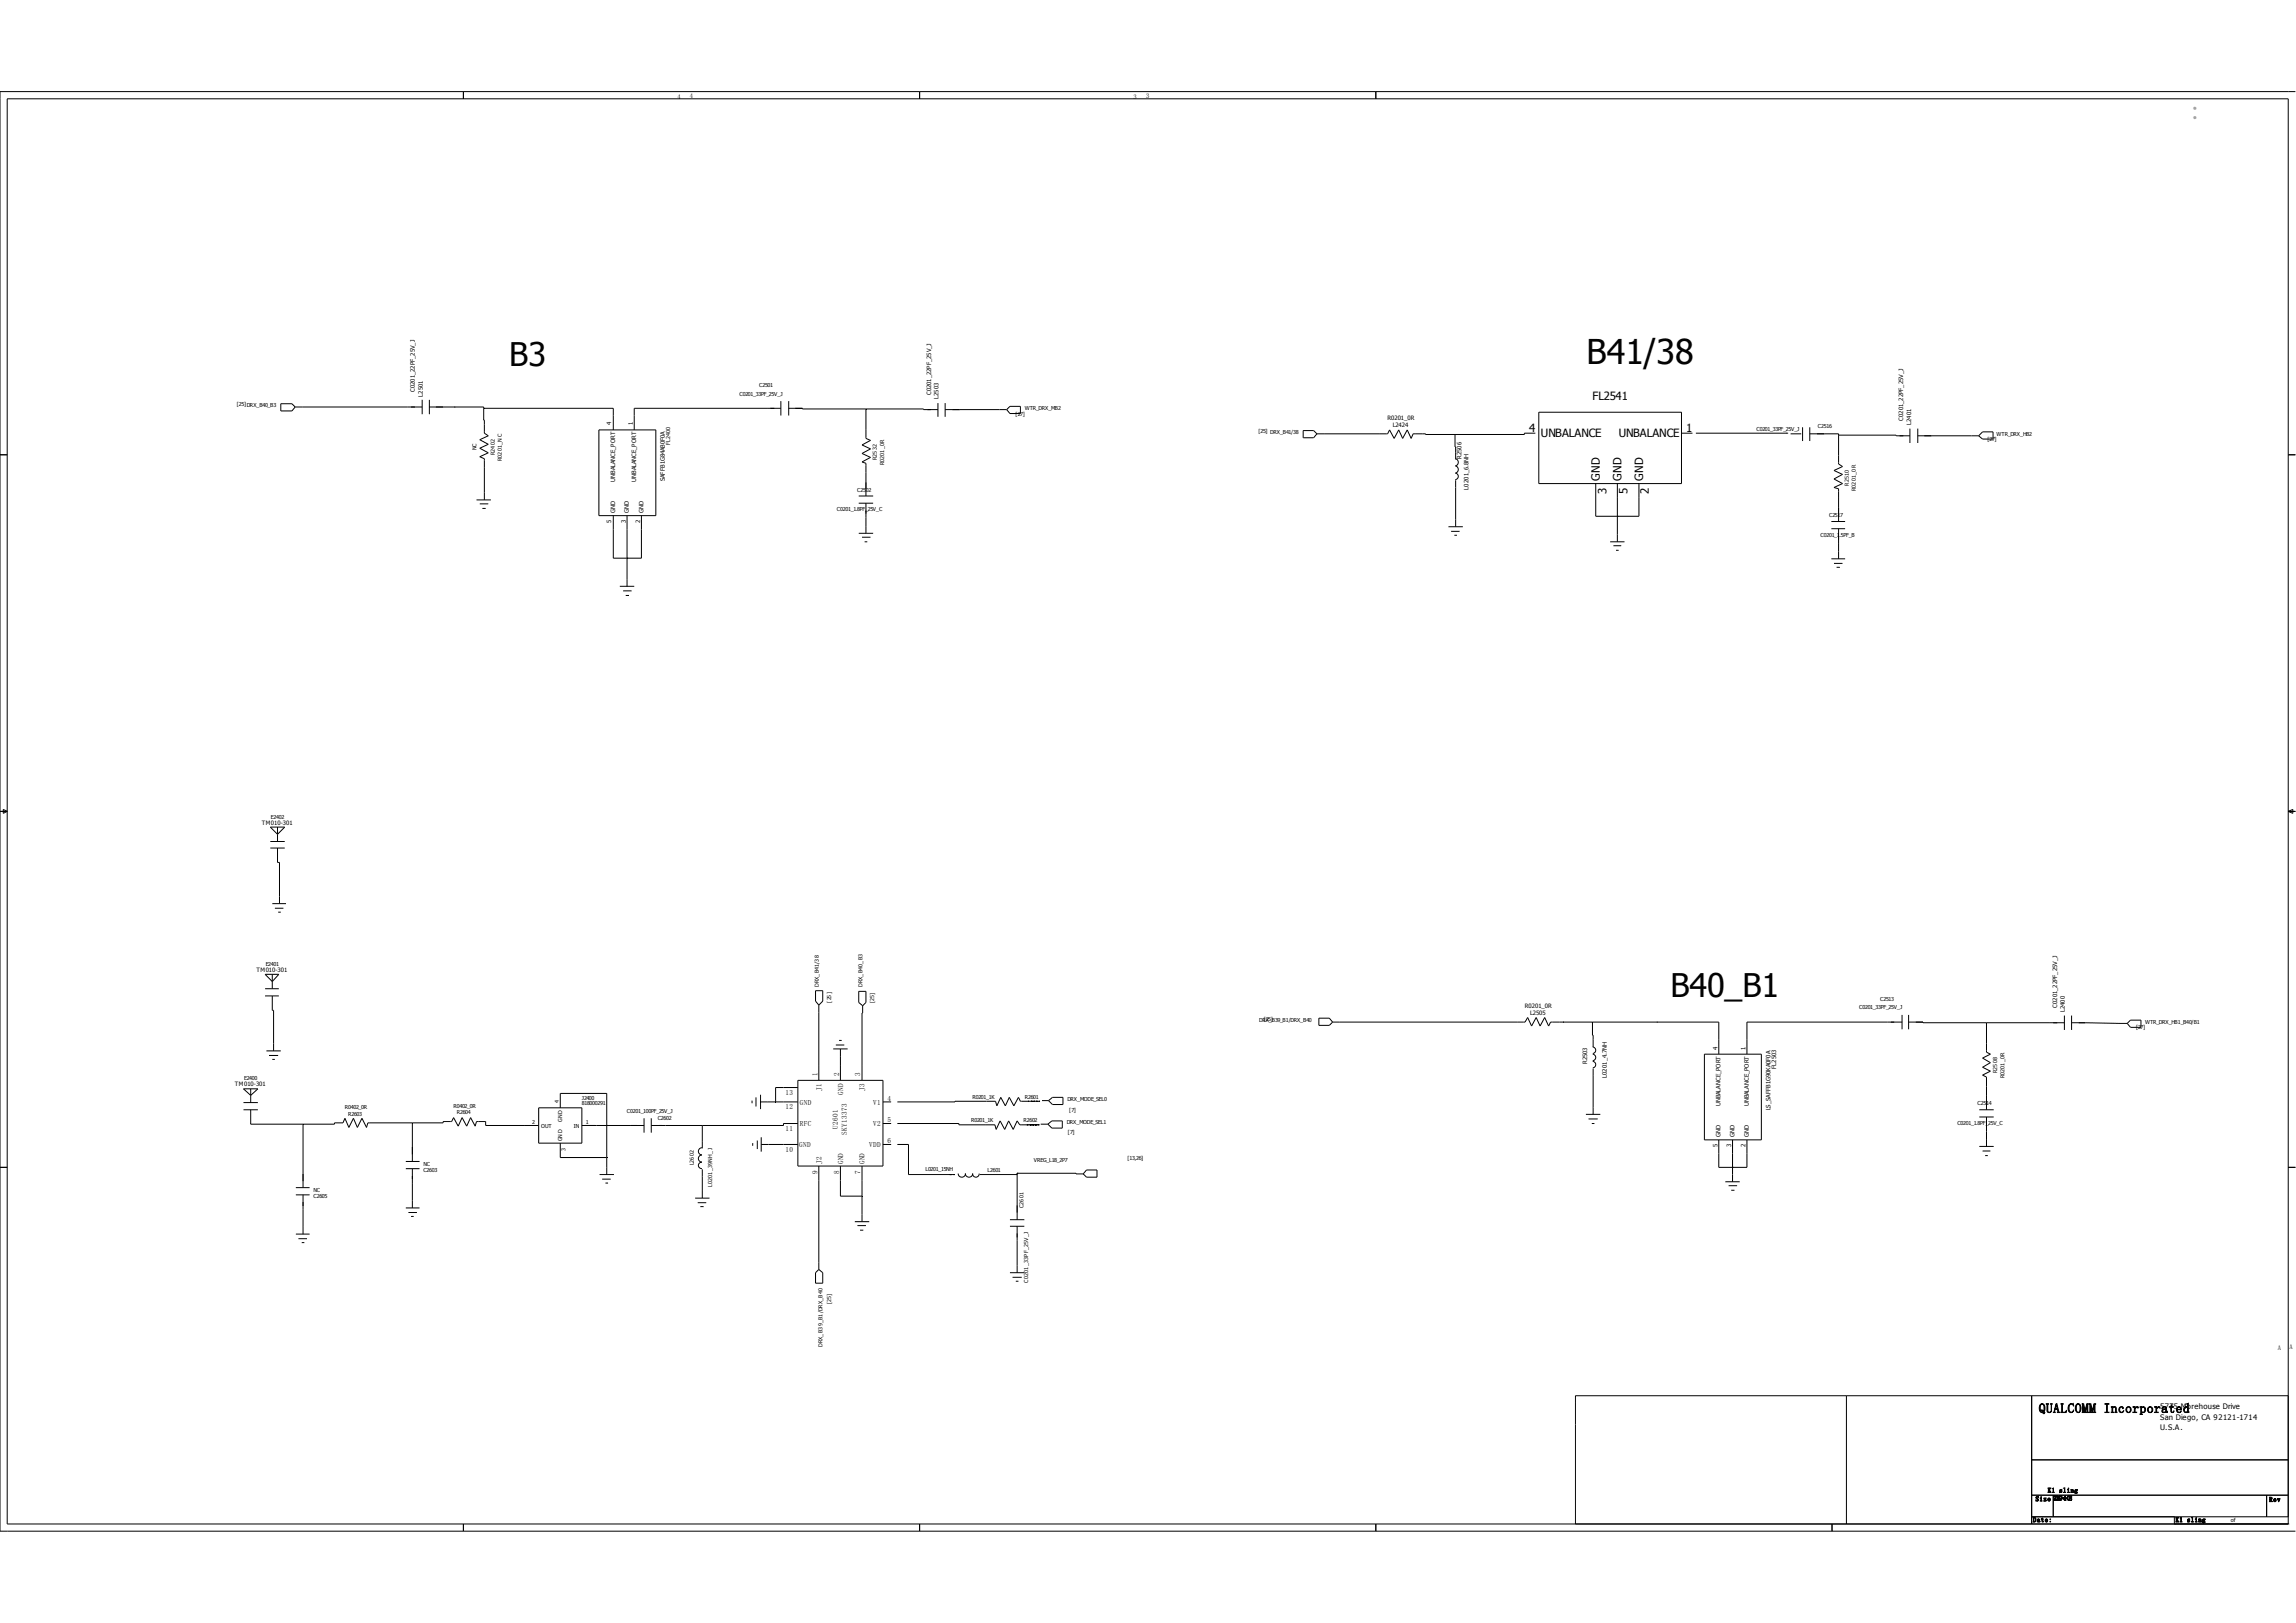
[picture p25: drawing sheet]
<svg xmlns="http://www.w3.org/2000/svg" width="297mm" height="210mm" viewBox="0 0 297 210" stroke-linecap="round" stroke-linejoin="round" font-family="sans-serif">
<defs><g id="words">
<text font-size="4.4" x="205.2" y="47.2">B41/38</text>
<g font-size="4.2">
<text x="65.9" y="47.3">B3</text>
<text x="216.1" y="129">B40_B1</text>
</g>
<text font-size="2.5" fill="#666" x="283.3" y="15.3">：</text>
<text font-size="1.7" x="263.7" y="182.8">QUALCOMM Incorporated</text>
<g font-size="1.5">
<text x="206" y="51.8">FL2541</text>
<text x="197.8" y="55.9">4</text>
<text x="199.3" y="56.5">UNBALANCE</text>
<text x="209.4" y="56.5">UNBALANCE</text>
<text x="218.1" y="55.9">1</text>
<text x="206.9" y="62.2" transform="rotate(-90 206.9 62.2)">GND</text>
<text x="207.8" y="63.9" transform="rotate(-90 207.8 63.9)">3</text>
<text x="209.7" y="62.2" transform="rotate(-90 209.7 62.2)">GND</text>
<text x="210.5" y="63.9" transform="rotate(-90 210.5 63.9)">5</text>
<text x="212.5" y="62.2" transform="rotate(-90 212.5 62.2)">GND</text>
<text x="213.3" y="63.9" transform="rotate(-90 213.3 63.9)">2</text>
</g>
<g font-size="1">
<text x="279.4" y="182.4">5775 Morehouse Drive</text>
<text x="279.4" y="183.7">San Diego, CA 92121-1714</text>
<text x="279.4" y="185.1">U.S.A.</text>
</g>
<g font-size=".9">
<text x="101.6" y="143.5">12</text>
<text x="101.6" y="141.6">13</text>
<text x="103.5" y="142.9">GND</text>
<text x="105.7" y="139.3" transform="rotate(-90 105.7 139.3)">1</text>
<text x="106.3" y="141.1" transform="rotate(-90 106.3 141.1)">J1</text>
<text x="108.5" y="139.3" transform="rotate(-90 108.5 139.3)">2</text>
<text x="109.1" y="141.6" transform="rotate(-90 109.1 141.6)">GND</text>
<text x="111.3" y="139.3" transform="rotate(-90 111.3 139.3)">3</text>
<text x="111.8" y="141.1" transform="rotate(-90 111.8 141.1)">J3</text>
<text x="112.9" y="142.9">V1</text>
<text x="114.8" y="142.4">4</text>
<text x="101.6" y="149">10</text>
<text x="101.6" y="146.3">11</text>
<text x="103.4" y="148.4">GND</text>
<text x="103.5" y="145.7">RFC</text>
<text x="108.4" y="146.1" transform="rotate(-90 108.4 146.1)">U2601</text>
<text x="109.6" y="146.8" transform="rotate(-90 109.6 146.8)">SKY13373</text>
<text x="112.4" y="148.4">VDD</text>
<text x="112.9" y="145.7">V2</text>
<text x="114.8" y="145.1">5</text>
<text x="114.8" y="147.9">6</text>
<text x="105.7" y="151.9" transform="rotate(-90 105.7 151.9)">9</text>
<text x="106.3" y="150.6" transform="rotate(-90 106.3 150.6)">J2</text>
<text x="108.5" y="151.9" transform="rotate(-90 108.5 151.9)">8</text>
<text x="109.1" y="150.6" transform="rotate(-90 109.1 150.6)">GND</text>
<text x="111.3" y="151.9" transform="rotate(-90 111.3 151.9)">7</text>
<text x="111.8" y="150.6" transform="rotate(-90 111.8 150.6)">GND</text>
</g>
<g font-size=".8">
<text x="87.6" y="12.9">4</text>
<text x="89.2" y="12.7">4</text>
<text x="146.6" y="12.9">3</text>
<text x="148.3" y="12.7">3</text>
<text x="53.7" y="50.7" transform="rotate(-90 53.7 50.7)">C0201_22PF_25V_J</text>
<text x="54.7" y="51.3" transform="rotate(-90 54.7 51.3)">L2501</text>
<text x="120.5" y="51.2" transform="rotate(-90 120.5 51.2)">C0201_22PF_25V_J</text>
<text x="121.4" y="51.7" transform="rotate(-90 121.4 51.7)">L2503</text>
<text x="79.1" y="55" transform="rotate(-90 79.1 55)">4</text>
<text x="81.9" y="55" transform="rotate(-90 81.9 55)">1</text>
<text x="179.5" y="54.4">R0201_0R</text>
<text x="180.2" y="55.3">L2424</text>
<text x="189" y="59.4" transform="rotate(-90 189 59.4)">R2506</text>
<text x="246.2" y="54.5" transform="rotate(-90 246.2 54.5)">C0201_22PF_25V_J</text>
<text x="247.2" y="55" transform="rotate(-90 247.2 55)">L2401</text>
<text x="79.6" y="62.3" transform="rotate(-90 79.6 62.3)">UNBALANCE_PORT</text>
<text x="82.3" y="62.3" transform="rotate(-90 82.3 62.3)">UNBALANCE_PORT</text>
<text x="86" y="62.2" transform="rotate(-90 86 62.2)">SAFFB1G84AB0F0A</text>
<text x="190" y="63.3" transform="rotate(-90 190 63.3)">L0201_6.8NH</text>
<text x="79.1" y="67.7" transform="rotate(-90 79.1 67.7)">5</text>
<text x="79.6" y="66.4" transform="rotate(-90 79.6 66.4)">GND</text>
<text x="80.9" y="67.7" transform="rotate(-90 80.9 67.7)">3</text>
<text x="81.4" y="66.4" transform="rotate(-90 81.4 66.4)">GND</text>
<text x="82.8" y="67.7" transform="rotate(-90 82.8 67.7)">2</text>
<text x="83.2" y="66.4" transform="rotate(-90 83.2 66.4)">GND</text>
<text x="33.9" y="106.7">TM010-301</text>
<text x="33.2" y="125.7">TM010-301</text>
<text x="197.3" y="130.4">R0201_0R</text>
<text x="197.9" y="131.3">L2505</text>
<text x="266.1" y="130.4" transform="rotate(-90 266.1 130.4)">C0201_22PF_25V_J</text>
<text x="267.1" y="131" transform="rotate(-90 267.1 131)">L2400</text>
<text x="205.3" y="137.7" transform="rotate(-90 205.3 137.7)">R2503</text>
<text x="222.1" y="135.8" transform="rotate(-90 222.1 135.8)">4</text>
<text x="225.8" y="135.8" transform="rotate(-90 225.8 135.8)">1</text>
<text x="30.4" y="140.5">TM010-301</text>
<text x="207.8" y="139.5" transform="rotate(-90 207.8 139.5)">L0201_4.7NH</text>
<text x="222.6" y="143.1" transform="rotate(-90 222.6 143.1)">UNBALANCE_PORT</text>
<text x="226.2" y="143.1" transform="rotate(-90 226.2 143.1)">UNBALANCE_PORT</text>
<text x="229" y="143.7" transform="rotate(-90 229 143.7)">LS_SAFFB1G90KA0F0A</text>
<text x="229.8" y="138.4" transform="rotate(-90 229.8 138.4)">FL2503</text>
<text x="222.1" y="148.4" transform="rotate(-90 222.1 148.4)">5</text>
<text x="222.6" y="147.2" transform="rotate(-90 222.6 147.2)">GND</text>
<text x="223.9" y="148.4" transform="rotate(-90 223.9 148.4)">3</text>
<text x="224.3" y="147.2" transform="rotate(-90 224.3 147.2)">GND</text>
<text x="225.8" y="148.4" transform="rotate(-90 225.8 148.4)">2</text>
<text x="226.2" y="147.2" transform="rotate(-90 226.2 147.2)">GND</text>
<text x="294.6" y="174.7">A</text>
<text x="296.2" y="174.5">A</text>
<text x="263" y="196.9">Date:</text>
<text x="263.3" y="194.2">Size</text>
<text x="264.9" y="193.1">K1 sling</text>
<text x="265.6" y="194.1">2019-4-08</text>
<text x="281.4" y="196.9">K1 sling</text>
<text x="293.5" y="194.3">Rev</text>
</g>
<g font-size=".7">
<text x="30.6" y="52.5">[25]DRX_B40_B3</text>
<text x="95.7" y="51.3">C0201_33PF_25V_J</text>
<text x="98.2" y="50.1">C2501</text>
<text x="131.4" y="53.8">[27]</text>
<text x="132.6" y="53">WTR_DRX_MB2</text>
<text x="61.6" y="58.3" transform="rotate(-90 61.6 58.3)">NC</text>
<text x="64" y="58.9" transform="rotate(-90 64 58.9)">R2402</text>
<text x="64.9" y="59.6" transform="rotate(-90 64.9 59.6)">R0201_NC</text>
<text x="86.7" y="57.5" transform="rotate(-90 86.7 57.5)">FL2400</text>
<text x="113.4" y="59.5" transform="rotate(-90 113.4 59.5)">R2532</text>
<text x="162.8" y="56.1">[25] DRX_B41/38</text>
<text x="227.2" y="55.7">C0201_33PF_25V_J</text>
<text x="235.2" y="55.4">C2516</text>
<text x="257.1" y="57.1">[27]</text>
<text x="258.3" y="56.4">WTR_DRX_HB2</text>
<text x="110.9" y="63.6">C2502</text>
<text x="114.4" y="60.2" transform="rotate(-90 114.4 60.2)">R0201_0R</text>
<text x="239.1" y="62.8" transform="rotate(-90 239.1 62.8)">R2510</text>
<text x="240.1" y="63.5" transform="rotate(-90 240.1 63.5)">R0201_0R</text>
<text x="108.3" y="66.1">C0201_1.8PF_25V_C</text>
<text x="235.5" y="69.5">C0201_1.5PF_B</text>
<text x="236.6" y="66.9">C2517</text>
<text x="35" y="105.9">E2402</text>
<text x="34.4" y="125">E2401</text>
<text x="105.9" y="127.7" transform="rotate(-90 105.9 127.7)">DRX_B41/38</text>
<text x="107.5" y="129.7" transform="rotate(-90 107.5 129.7)">[25]</text>
<text x="111.6" y="127.7" transform="rotate(-90 111.6 127.7)">DRX_B40_B3</text>
<text x="113.1" y="129.8" transform="rotate(-90 113.1 129.8)">[25]</text>
<text x="240.5" y="130.6">C0201_33PF_25V_J</text>
<text x="243.2" y="129.5">C2513</text>
<text x="162.9" y="132.2">DRX_B39_B1/DRX_B40</text>
<text x="163.5" y="132.1">[25]</text>
<text x="276.3" y="133.1">[27]</text>
<text x="277.5" y="132.4">WTR_DRX_HB1_B40/B1</text>
<text x="31.6" y="139.7">E2400</text>
<text x="44.6" y="143.4">R0402_0R</text>
<text x="58.7" y="143.4">R0402_0R</text>
<text x="72.3" y="142.8" transform="rotate(-90 72.3 142.8)">4</text>
<text x="75.3" y="142.3">J2400</text>
<text x="75.3" y="142.9">818000291</text>
<text x="125.8" y="142.2">R0201_1K</text>
<text x="132.6" y="142.2">R2601</text>
<text x="138.1" y="142.4">DRX_MODE_SEL0</text>
<text x="138.3" y="143.9">[7]</text>
<text x="255.8" y="143">C2514</text>
<text x="258.4" y="138.9" transform="rotate(-90 258.4 138.9)">R2508</text>
<text x="259.3" y="139.5" transform="rotate(-90 259.3 139.5)">R0201_0R</text>
<text x="45" y="144.4">R2603</text>
<text x="59.1" y="144.2">R2604</text>
<text x="68.8" y="145.5">2</text>
<text x="70" y="145.9">OUT</text>
<text x="72.7" y="147.7" transform="rotate(-90 72.7 147.7)">GND</text>
<text x="72.7" y="145.1" transform="rotate(-90 72.7 145.1)">GND</text>
<text x="73.1" y="148.9" transform="rotate(-90 73.1 148.9)">3</text>
<text x="74.2" y="145.9">IN</text>
<text x="75.8" y="145.5">1</text>
<text x="81.1" y="144">C0201_100PF_25V_J</text>
<text x="85.1" y="145">C2602</text>
<text x="125.6" y="145.1">R0201_1K</text>
<text x="132.4" y="145.1">R2602</text>
<text x="138" y="145.5">DRX_MODE_SEL1</text>
<text x="138.2" y="146.7">[7]</text>
<text x="253.2" y="145.6">C0201_1.8PF_25V_C</text>
<text x="40.5" y="155">C2605</text>
<text x="40.5" y="154.3">NC</text>
<text x="54.8" y="151.6">C2603</text>
<text x="54.8" y="150.9">NC</text>
<text x="89.7" y="150.8" transform="rotate(-90 89.7 150.8)">L2602</text>
<text x="92.1" y="153.6" transform="rotate(-90 92.1 153.6)">L0201_39NH_J</text>
<text x="119.7" y="151.6">L0201_15NH</text>
<text x="127.7" y="151.6">L2601</text>
<text x="133.7" y="150.3">VREG_L18_2P7</text>
<text x="145.9" y="150">[13,26]</text>
<text x="132.4" y="156.3" transform="rotate(-90 132.4 156.3)">C2601</text>
<text x="133" y="166" transform="rotate(-90 133 166)">C0201_33PF_25V_J</text>
<text x="107.5" y="168.7" transform="rotate(-90 107.5 168.7)">[25]</text>
<text x="106.4" y="174.3" transform="rotate(-90 106.4 174.3)">DRX_B39_B1/DRX_B40</text>
<text x="288.6" y="196.9">of</text>
</g>
</g></defs>
<g fill="none" stroke="#000" stroke-width=".13">
<path d="M.9 12.8h295.1v184.4h-295.1zM59.9 11.9v.9M119 11.9v.9M178 11.9v.9M296.9 11.9h-296.9v186.2h296.9M0 58.8h.9M36.3 52.2h1.5l.4 .5-.4 .5h-1.5zM38.2 52.7h16.4M54.6 51.7v1.9M55.5 52.7h7.1l.1 3.3 .5 .4-1.1 .5 1.1 .6-1.1 .5 1.1 .6-1.1 .5 .6 .3v5.3M55.5 51.7v1.9M58.8 52.7h.1"/>
<path d="M62.6 52.8h16.7v2.8M77.5 55.6h7.3v11.1h-7.3zM101 52.8h-19v2.8M101 51.9v1.9M102 52.8h1.8v.1h15.7v.1h1.8M102 51.9v1.9M112 52.9v3.8l.6 .3-1.1 .6 1.1 .5-1.1 .6 1.1 .5-1.1 .6 .5 .1v4.3M121.3 52.2v1.7M122.3 53h7.9M122.3 52.2v1.7M130.2 53l.4-.4h1.4v.9h-1.4zM168.6 55.7h1.3l.4 .4-.4 .5h-1.3z"/>
<path d="M188.2 56.2l.1 3.2M188.3 59.4a.47 .47 0 0 1 .3 .4 .47 .47 0 0 1-.3 .5 .48 .48 0 0 1 .3 .4 .48 .48 0 0 1-.3 .5 .43 .43 0 0 1 .3 .4 .43 .43 0 0 1-.3 .5M198.6 56h-1.4v.2h-12.8v-.1h-1.6l-.3 .6-.5-1.1-.6 1.1-.5-1.1-.6 1.1-.6-1.1-.2 .5h-9.2M199.1 53.3h18.4v9.3h-18.4zM217.5 56h1.4M219.4 56h11.9M231.6 56.1h1.4M233.2 55.3v1.8M234.1 56.1h3.7v3.9l.5 .4-1.1 .5 1.1 .5-1.1 .6 1.1 .6-1.1 .5 .6 .1v4.3M234.1 55.3v1.8M237.8 56.3h7.5v.1h1.8M247.1 55.5v1.8"/>
<path d="M248.1 56.4h7.8M248.1 55.5v1.8M256.5 55.9h1.3v.9h-1.3l-.6-.4zM296 58.8h.9M61.6 64.7h1.9M62.1 65.2h1.1M62.4 65.8h.4M79.3 66.7v5.5h3.7v-5.5M80.2 75.9h1.8M80.6 76.5h1.1M80.9 77h.5M81.1 72.2h.1"/>
<path d="M81.1 66.7v9.2M111.1 65.1h1.8M111.1 64.2h1.8M111.1 69h1.8M111.5 69.5h1.1M111.8 70.1h.4M112 65.1v3.9M187.4 68.2h1.8M187.7 68.7h1.1M188.1 69.3h.4M188.3 62.1v6.1M206.4 62.6v4.2h5.6v-4.2"/>
<path d="M208.3 70.1h1.8M208.7 70.6h1M209 71.2h.4M209.2 66.8h.1M209.2 62.6v7.5M236.9 68.4h1.8M236.9 67.5h1.8M236.9 72.3h1.8M237.2 72.9h1.1M237.6 73.4h.4M237.8 68.4v3.9M0 105h.9"/>
<path d="M.4 104.7l.5 .3-.5 .2zM35 107h1.8l-.9 .9zM35 108.9h1.8M35 109.7h1.8M35.2 116.9h1.8M35.6 117.5h1.1M35.9 107v1.9M35.9 109.7v1.9h.3v5.3M36 118h.3M296 105h.9M296 105l.6-.3v.5zM34.3 126.1h1.8l-.9 .9z"/>
<path d="M34.3 127.9h1.8M34.3 128.9h1.8M34.5 136h1.8M34.8 136.6h1.2M35.2 126.1v1.8M35.2 128.9v1.8h.2v5.3M35.2 137.1h.4M103.2 139.8h11v11.1h-11zM105.5 128.2h.9v1.3l-.5 .5-.4-.5zM105.9 130v9.8M107.8 135.7h1.8M108.1 135.2h1.1"/>
<path d="M108.5 134.6h.4M108.7 135.7v4.1M111.1 128.3h.9v1.4l-.4 .4-.5-.4zM111.6 130.1v1h-.1v8.7M170.6 131.7h1.4l.4 .5-.4 .5h-1.4zM172.4 132.2h24.9l.3-.5 .5 1.1 .6-1.1 .5 1.1 .6-1.1 .5 1.1 .3-.6h21.7v4.2M202.2 132.2h.1M206 132.2l.1 3.3M206 135.5a.42 .42 0 0 1 .4 .4 .42 .42 0 0 1-.4 .4M206 136.4a.43 .43 0 0 1 .4 .4 .43 .43 0 0 1-.4 .4M206 137.3a.42 .42 0 0 1 .4 .4 .42 .42 0 0 1-.4 .5M206.1 138.3v5.9"/>
<path d="M214.3 132.2h.1M220.5 136.4h7.3v11.1h-7.3zM246 132.2h-20v4.2M246 131.3v1.9M246.9 132.2h1.9v.1h18.2M246.9 131.3v1.9M257 132.3v3.8l.5 .3-1 .5 1 .6-1 .6 1 .5-1 .5 .5 .3v4.2M267 131.4v1.9M268 132.3l7.2 .1M268 131.4v1.9M275.2 132.4l.4-.4h1.3v.9h-1.3zM0 151h.9"/>
<path d="M31.5 140.9h1.9l-1 .8zM31.5 143.6h1.9M31.5 142.7h1.9M32.4 143.6v1.9h10.9v-.2h1.1l.2-.6 .5 1.2 .6-1.2 .5 1.2 .6-1.2 .6 1.2 .2-.6h9.7v-.2h1.1l.3-.5 .6 1.1 .5-1.1 .6 1.1 .5-1.1 .6 1.1 .1-.6h1.2v.5h6.9M32.4 140.9v1.8M38.3 154.6h1.7M38.3 153.7h1.7M38.3 159.7h1.7M39.2 145.5v8.2M39.2 154.6v5.1M52.5 151.2h1.8M52.5 150.3h1.8"/>
<path d="M52.5 156.3h1.8M52.8 156.9h1.1M53.2 157.4h.3M53.3 145.3v5M53.3 151.2v5.1M69.7 143.3h5.6v4.6h-5.6zM72.5 143.3v-1.8h6v10.5M72.5 147.9v1.9h6M75.3 145.6h8M77.6 152h1.8M77.9 152.6h1.1M78.3 153.1h.4"/>
<path d="M83.3 144.7v1.9M84.2 144.7v1.9M89.9 155h1.9M90.3 155.6h1.1M90.6 156.1h.4M90.8 148.5a.47 .47 0 0 0-.5 .5 .47 .47 0 0 0 .5 .4 .47 .47 0 0 0-.5 .5 .47 .47 0 0 0 .5 .5 .43 .43 0 0 0-.5 .4 .43 .43 0 0 0 .5 .4M90.8 145.6v3M90.8 151.3v3.7M97.3 142.4v.3M97.4 147.9v.4M97.8 142v1.2M98 147.6v1.1"/>
<path d="M98.4 142.6h4.8M98.4 141.6v1.9M98.5 148.1h4.7M98.5 147.2v1.8M103.2 145.4h-1.9v.2h-17.1M103.2 140.7h-2.9v1.9M105.9 150.9v13.4M108.7 150.9v3.9h2.8M110.6 158.1h1.8M110.9 158.6h1.1M111.3 159.2h.4M111.5 150.9v7.2"/>
<path d="M114.2 148.1h1.1M114.2 145.4h1.1M114.2 142.6h1.1M116.1 145.4h7.9v.1h4.7l.2 .6 .5-1.1 .6 1.1 .5-1.1 .6 1.1 .5-1.1 .3 .5h2.6h-.3M116.1 148.1h1.4v3.9h6h-.2M124 151.8a.46 .46 0 0 0 .4 .5 .46 .46 0 0 0 .5-.5 .47 .47 0 0 0 .4 .5 .47 .47 0 0 0 .5-.5M125.8 151.8a.42 .42 0 0 0 .4 .5 .42 .42 0 0 0 .5-.4M126.7 152h4.9M130.6 158.7h1.9M130.6 157.8h1.9M131.6 151.8h.1M131.6 151.8v6"/>
<path d="M131.6 158.7v6M131.6 151.8h7.6v.1h.9M134.4 142.5h.1h-2.5l-.3-.5-.6 1.1-.5-1.1-.6 1.1-.5-1.1-.6 1.1-.1-.6-12.7 .1M134.6 145.5h1M134.8 142.4h.8M135.6 145.5l.5-.5h1.3v1h-1.3zM135.6 142.4l.5-.4h1.4v.9h-1.4zM140.5 151.4h1.4v.9h-1.4l-.4-.4zM205.1 144.2h1.9M205.5 144.8h1.2M205.9 145.4h.3M222.3 147.5v3.5h3.7v-3.5"/>
<path d="M223.2 152.9h1.8M223.6 153.4h1.1M223.9 154h.5M224.1 151h.1M224.1 147.5v5.4M256 144.5h1.9M256 143.6h1.9M256 148.3h1.9M256.5 148.9h1M256.8 149.5h.3M257 144.5v3.8M296 151h.9"/>
<path d="M38.6 160.3h1.1M39 160.8h.4M105.9 164.3l.5 .4v1.3h-.9v-1.3zM130.6 164.7h1.9M131 165.3h1.2M131.4 165.8h.3M59.9 197.2v.9M119 197.2v.9M178 197.2v.9M237 197.2v.9M238.8 180.6v16.6M262.8 180.6v16.6"/>
<path d="M262.8 188.9h33.2M262.8 193.5h33.2M262.8 196.3h33.2M265.6 193.5v2.8M281.3 197.2h.1M281.3 196.3v.9M293.2 193.5v2.8M296 197.2h.1M296 180.6h-92.2v16.6"/>
</g>
<g fill="#000">
<path d="M62.6 52.8l.1 .1zM112 52.9l.1 .1zM188.2 56.2l.1 .1zM237.8 56.2l.1 .1zM81.1 72.2l.1 .1zM209.2 66.8l.1 .1zM206 132.2l.1 .1zM257 132.3v.1zM39.2 145.5h.1zM53.3 145.3l.1 .1zM78.5 149.8l.1 .1zM90.8 145.6v.1z"/>
<path d="M100.3 142.6l.1 .1zM111.5 154.8l.1 .1zM131.6 151.8l.1 .1zM224.1 151l.1 .1z"/>
</g>
<use href="#words"/>
</svg>
